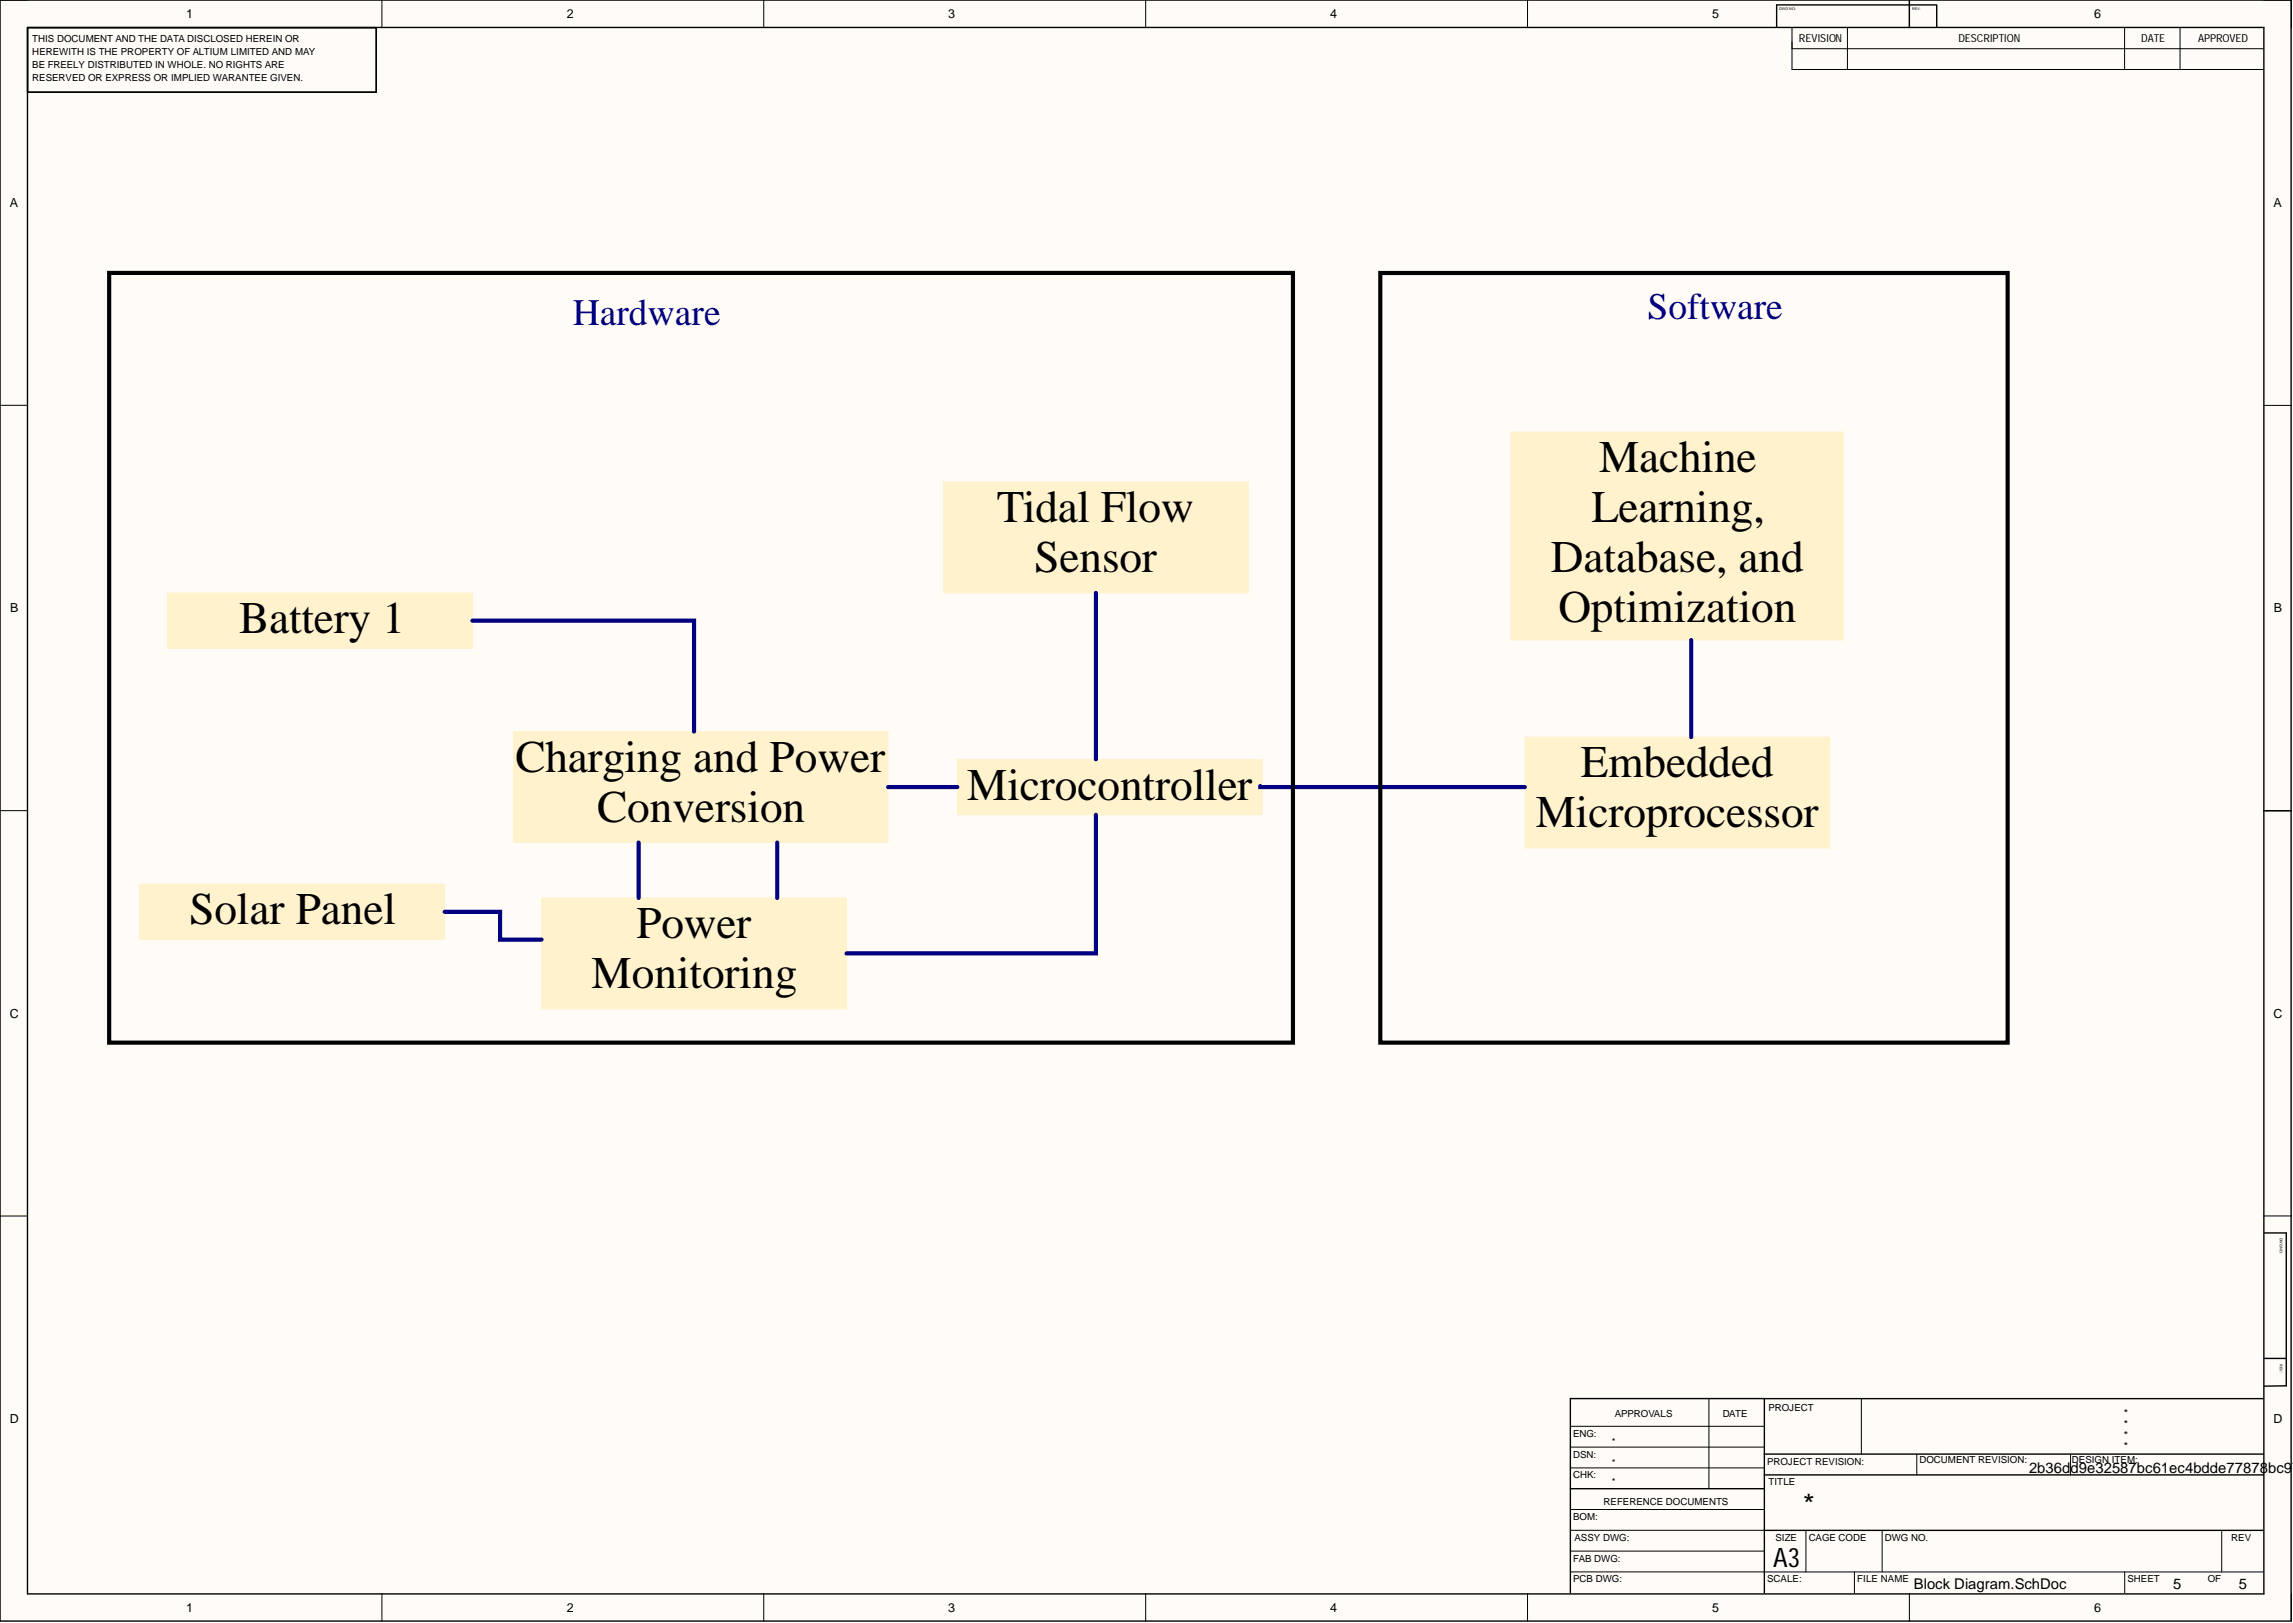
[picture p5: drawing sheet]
<svg xmlns="http://www.w3.org/2000/svg" width="420mm" height="297mm" viewBox="0 0 420 297" stroke-linecap="round" stroke-linejoin="round" font-family="sans-serif">
<defs><g id="words">
<g font-size="8.3">
<text x="292.7" y="86.4">Machine</text>
<text x="182.5" y="95.6">Tidal Flow</text>
<text x="291.4" y="95.6">Learning,</text>
<text x="189.4" y="104.7">Sensor</text>
<text x="284" y="104.7">Database, and</text>
<text x="285.3" y="113.8">Optimization</text>
<text x="43.8" y="115.9">Battery 1</text>
<text x="94.4" y="141.3">Charging and Power</text>
<text x="289.4" y="142.3">Embedded</text>
<text x="177.1" y="146.3">Microcontroller</text>
<text x="109.3" y="150.4">Conversion</text>
<text x="281.2" y="151.4">Microprocessor</text>
<text x="34.7" y="169.2">Solar Panel</text>
<text x="116.5" y="171.7">Power</text>
<text x="108.3" y="180.8">Monitoring</text>
</g>
<g font-size="6.9" fill="#000080">
<text x="104.9" y="59.5">Hardware</text>
<text x="301.6" y="58.4">Software</text>
</g>
<text font-size="5.4" x="330.1" y="277.4">*</text>
<text font-size="4.9" x="324.6" y="286.7">A3</text>
<g font-size="2.7">
<text x="371.5" y="269.6">2b36dd9e32587bc61ec4bdde77878bc97</text>
<text x="350.4" y="290.9">Block Diagram.SchDoc</text>
<text x="397.9" y="290.9">5</text>
<text x="409.9" y="290.9">5</text>
</g>
<g font-size="2.3">
<text x="34.1" y="3.3">1</text>
<text x="103.8" y="3.3">2</text>
<text x="173.6" y="3.3">3</text>
<text x="243.5" y="3.3">4</text>
<text x="313.5" y="3.3">5</text>
<text x="383.4" y="3.3">6</text>
<text x="1.8" y="37.9">A</text>
<text x="416.2" y="37.9">A</text>
<text x="1.9" y="112.1">B</text>
<text x="416.3" y="112.1">B</text>
<text x="1.8" y="186.3">C</text>
<text x="416.2" y="186.3">C</text>
<text x="1.8" y="260.4">D</text>
<text x="416.2" y="260.4">D</text>
<text x="34.1" y="295">1</text>
<text x="103.8" y="295">2</text>
<text x="173.6" y="295">3</text>
<text x="243.5" y="295">4</text>
<text x="313.5" y="295">5</text>
<text x="383.4" y="295">6</text>
</g>
<g font-size="2">
<text x="329.4" y="7.7">REVISION</text>
<text x="358.5" y="7.7">DESCRIPTION</text>
<text x="392" y="7.7">DATE</text>
<text x="402.4" y="7.7">APPROVED</text>
<text x="388.8" y="263.3">*</text>
<text x="388.8" y="259.3">*</text>
<text x="388.8" y="261.4">*</text>
<text x="388.8" y="265.3">*</text>
</g>
<g font-size="1.8">
<text x="5.9" y="7.6">THIS DOCUMENT AND THE DATA DISCLOSED HEREIN OR</text>
<text x="5.9" y="10.1">HEREWITH IS THE PROPERTY OF ALTIUM LIMITED AND MAY</text>
<text x="5.9" y="12.5">BE FREELY DISTRIBUTED IN WHOLE. NO RIGHTS ARE</text>
<text x="5.9" y="14.9">RESERVED OR EXPRESS OR IMPLIED WARANTEE GIVEN.</text>
<text x="288" y="263">ENG:</text>
<text x="295.6" y="259.4">APPROVALS</text>
<text x="315.4" y="259.4">DATE</text>
<text x="323.8" y="258.2">PROJECT</text>
<text x="288" y="266.8">DSN:</text>
<text x="295.1" y="264.5">*</text>
<text x="295.1" y="268.3">*</text>
<text x="323.5" y="268.1">PROJECT REVISION:</text>
<text x="351.4" y="267.8">DOCUMENT REVISION:</text>
<text x="379.3" y="267.8">DESIGN ITEM:</text>
<text x="288" y="270.6">CHK:</text>
<text x="293.6" y="275.4">REFERENCE DOCUMENTS</text>
<text x="295.1" y="271.9">*</text>
<text x="323.8" y="271.9">TITLE</text>
<text x="288" y="278.2">BOM:</text>
<text x="288" y="285.8">FAB DWG:</text>
<text x="288.3" y="282">ASSY DWG:</text>
<text x="325" y="282">SIZE</text>
<text x="331.1" y="282">CAGE CODE</text>
<text x="345.1" y="282">DWG NO.</text>
<text x="408.5" y="282">REV</text>
<text x="288" y="289.6">PCB DWG:</text>
<text x="323.5" y="289.6">SCALE:</text>
<text x="340" y="289.6">FILE NAME</text>
<text x="389.5" y="289.6">SHEET</text>
<text x="404.2" y="289.6">OF</text>
</g>
<g font-size=".7">
<text x="325.7" y="1.8">DWG NO:</text>
<text x="350.1" y="1.8">REV:</text>
<text x="417.4" y="226.5" transform="rotate(90 417.4 226.5)">DWG NO:</text>
<text x="417.4" y="249.7" transform="rotate(90 417.4 249.7)">REV:</text>
</g>
</g></defs>
<g fill="#fffcf8">
<path d="M0 0h419.5v296.7h-419.5z" fill-rule="evenodd"/>
<path d="M5.1 5.1h409.3v286.6h-409.3z" fill-rule="evenodd"/>
</g>
<g fill="none" stroke="#000" stroke-width=".18">
<path d="M0 0h5.1M69.9 0v5.1M139.8 0v5.1M209.8 0v5.1M279.7 0v5.1M328.1 5.1v7.6h86.2M328.1 8.9h86.2M338.2 5.1v7.6M349.6 0v5.1M389 5.1v7.6M399.1 5.1v7.6M414.4 0h5.1v5.1"/>
<path d="M0 74.2h5.1M414.4 74.2h5.1M0 148.4h5.1M414.4 148.4h5.1M0 222.6h5.1M414.4 222.5h5.1M312.9 256v16.5M340.8 256v10.1M287.5 264.8h35.5M287.5 261h35.5M287.5 268.7h35.5M287.5 276.3h35.5"/>
<path d="M350.9 266.1v3.8M379.1 266.1v3.8M69.9 291.7v5M139.8 291.7v5M209.8 291.7v5M279.7 291.7v5M287.5 280.1h35.5M287.5 287.7h35.5M287.5 283.9h35.5M323 287.7h91.4M330.6 280.1v7.6M339.5 287.7v3.8"/>
<path d="M344.6 280.1v7.6M349.6 291.7v5M389 287.7v3.8M406.8 280.1v7.6M419.5 291.7v5"/>
</g>
<g fill="none" stroke="#000" stroke-width=".25">
<path d="M0 0h419.5v296.7h-419.5zM5 5h409.5v286.7h-409.5zM5 5.1h63.9v11.8h-63.9M325.3 .9v4M325.3 .9h29.3M349.6 0v5M354.6 1v4M414.5 148.4h5M414.6 225.7h4v27.9l-4.1 .1M323 256h91.4M414.6 248.6h4M287.5 272.5h35.5"/>
<path d="M323 266.1h91.4M323 269.9h91.4M287.5 291.5v-35.5h35.5v35.5M323 280.1h91.4"/>
</g>
<path d="M279.2 134.9h55.8v20.3h-55.8z" fill-rule="evenodd" fill="#fff2cc"/>
<path d="M279.2 134.9h55.8v20.3h-55.8z" fill="none" stroke="#fff2cc" stroke-width=".18"/>
<path d="M175.3 139h55.8v10.1h-55.8z" fill-rule="evenodd" fill="#fff2cc"/>
<path d="M175.3 139h55.8v10.1h-55.8z" fill="none" stroke="#fff2cc" stroke-width=".18"/>
<path d="M30.7 108.5h55.8v10.2h-55.8z" fill-rule="evenodd" fill="#fff2cc"/>
<path d="M30.7 108.5h55.8v10.2h-55.8z" fill="none" stroke="#fff2cc" stroke-width=".18"/>
<path d="M25.6 161.8h55.8v10.2h-55.8z" fill-rule="evenodd" fill="#fff2cc"/>
<path d="M25.6 161.8h55.8v10.2h-55.8z" fill="none" stroke="#fff2cc" stroke-width=".18"/>
<path d="M99.2 164.3h55.8v20.3h-55.8z" fill-rule="evenodd" fill="#fff2cc"/>
<path d="M99.2 164.3h55.8v20.3h-55.8z" fill="none" stroke="#fff2cc" stroke-width=".18"/>
<path d="M94.1 133.9h68.5v20.3h-68.5z" fill-rule="evenodd" fill="#fff2cc"/>
<path d="M94.1 133.9h68.5v20.3h-68.5z" fill="none" stroke="#fff2cc" stroke-width=".18"/>
<path d="M276.6 79.1h60.9v38h-60.9z" fill-rule="evenodd" fill="#fff2cc"/>
<path d="M276.6 79.1h60.9v38h-60.9z" fill="none" stroke="#fff2cc" stroke-width=".18"/>
<path d="M172.7 88.2h55.8v20.3h-55.8z" fill-rule="evenodd" fill="#fff2cc"/>
<path d="M172.7 88.2h55.8v20.3h-55.8z" fill="none" stroke="#fff2cc" stroke-width=".18"/>
<path d="M86.5 113.6h40.6v20.3M200.6 108.5v30.5M309.6 117.1v17.8M116.9 154.2v10.1M142.3 154.2v10.1M162.6 144h12.7M200.6 149.1v25.4h-45.6M230.7 143.9v.1h48.5M81.4 166.9h10.2v5.1h7.6" fill="none" stroke="#000080" stroke-width=".76"/>
<path d="M20 50h216.7v140.8h-216.7zM252.7 50h114.9v140.8h-114.9z" fill="none" stroke="#000" stroke-width=".76"/>
<use href="#words"/>
</svg>
